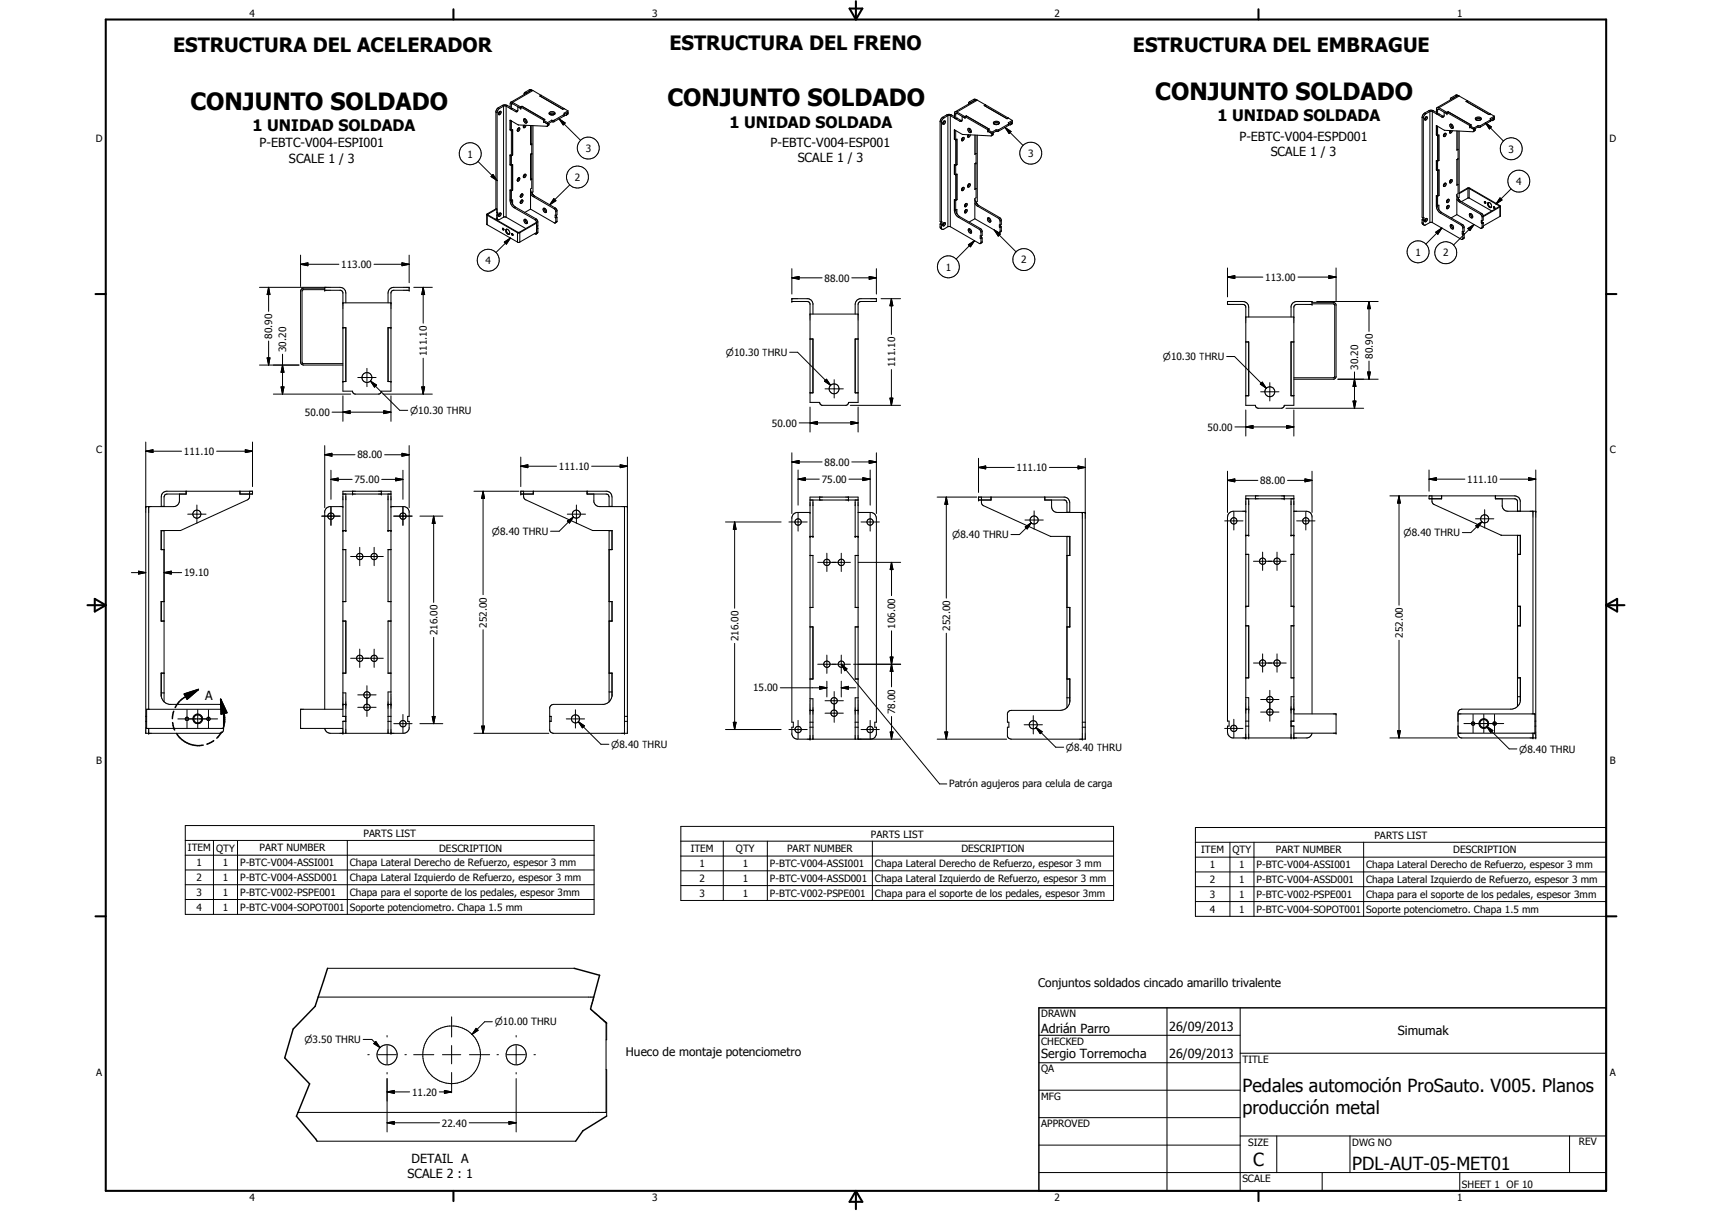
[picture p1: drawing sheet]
<svg xmlns="http://www.w3.org/2000/svg" width="594mm" height="420mm" viewBox="0 0 594 420" stroke-linecap="round" stroke-linejoin="round" font-family="sans-serif">
<defs><g id="words">
<g font-size="8.2">
<text x="400.9" y="34.7">CONJUNTO SOLDADO</text>
<text x="66.1" y="38.1">CONJUNTO SOLDADO</text>
<text x="231.6" y="36.9">CONJUNTO SOLDADO</text>
</g>
<g font-size="6.9">
<text x="232.3" y="17.5">ESTRUCTURA DEL FRENO</text>
<text x="393.1" y="18">ESTRUCTURA DEL EMBRAGUE</text>
<text x="60.1" y="18.1">ESTRUCTURA DEL ACELERADOR</text>
</g>
<g font-size="6.3">
<text x="431.1" y="379">Pedales automoción ProSauto. V005. Planos</text>
<text x="431.1" y="386.5">producción metal</text>
<text x="434.8" y="404.7">C</text>
<text x="469.2" y="406">PDL-AUT-05-MET01</text>
</g>
<g font-size="5.5">
<text x="87.7" y="45.5">1 UNIDAD SOLDADA</text>
<text x="253.2" y="44.2">1 UNIDAD SOLDADA</text>
<text x="422.5" y="42.1">1 UNIDAD SOLDADA</text>
</g>
<g font-size="4.4">
<text x="90.1" y="51.1">P-EBTC-V004-ESPI001</text>
<text x="267.4" y="51">P-EBTC-V004-ESP001</text>
<text x="430.1" y="48.8">P-EBTC-V004-ESPD001</text>
<text x="100.3" y="56.4">SCALE 1 / 3</text>
<text x="276.8" y="56.2">SCALE 1 / 3</text>
<text x="440.9" y="54">SCALE 1 / 3</text>
<text x="71.2" y="242.9">A</text>
<text x="361.3" y="358.4">Adrián Parro</text>
<text x="405.7" y="357.7">26/09/2013</text>
<text x="485" y="359.2">Simumak</text>
<text x="361.3" y="367.1">Sergio Torremocha</text>
<text x="405.7" y="367.2">26/09/2013</text>
<text x="142.8" y="403.6">DETAIL A</text>
<text x="141.4" y="408.9">SCALE 2 : 1</text>
</g>
<g font-size="4.1">
<text x="360.2" y="342.4">Conjuntos soldados cincado amarillo trivalente</text>
<text x="217.2" y="366.4">Hueco de montaje potenciometro</text>
</g>
<g font-size="3.5">
<text x="86.6" y="5.8">4</text>
<text x="226.3" y="5.8">3</text>
<text x="365.9" y="5.8">2</text>
<text x="505.6" y="5.8">1</text>
<text x="33.3" y="49.4">D</text>
<text x="203.2" y="52.7">3</text>
<text x="523.5" y="52.9">3</text>
<text x="558.5" y="49.4">D</text>
<text x="162.3" y="54.7">1</text>
<text x="356.7" y="54.5">3</text>
<text x="199.5" y="62.8">2</text>
<text x="526.1" y="64.1">4</text>
<text x="491.1" y="88.7">1</text>
<text x="500.8" y="89">2</text>
<text x="118.4" y="93">113.00</text>
<text x="168.5" y="91.6">4</text>
<text x="328.2" y="93.9">1</text>
<text x="354.3" y="91.4">2</text>
<text x="286.1" y="97.7">88.00</text>
<text x="439" y="97.5">113.00</text>
<text x="94.5" y="117.6" transform="rotate(-90 94.5 117.6)">80.90</text>
<text x="99.3" y="122.1" transform="rotate(-90 99.3 122.1)">30.20</text>
<text x="148.2" y="123.5" transform="rotate(-90 148.2 123.5)">111.10</text>
<text x="476.3" y="124.5" transform="rotate(-90 476.3 124.5)">80.90</text>
<text x="310.6" y="127.5" transform="rotate(-90 310.6 127.5)">111.10</text>
<text x="471.3" y="128.3" transform="rotate(-90 471.3 128.3)">30.20</text>
<text x="105.8" y="144.3">50.00</text>
<text x="267.9" y="148">50.00</text>
<text x="419.1" y="149.4">50.00</text>
<text x="33.4" y="157.3">C</text>
<text x="63.8" y="157.8">111.10</text>
<text x="124" y="159">88.00</text>
<text x="286.1" y="161.6">88.00</text>
<text x="558.6" y="157.3">C</text>
<text x="123" y="167.6">75.00</text>
<text x="194" y="163">111.10</text>
<text x="285.2" y="167.6">75.00</text>
<text x="352.8" y="163.5">111.10</text>
<text x="437.3" y="168">88.00</text>
<text x="509.1" y="167.5">111.10</text>
<text x="63.9" y="200">19.10</text>
<text x="151.8" y="220.4" transform="rotate(-90 151.8 220.4)">216.00</text>
<text x="168.9" y="217.7" transform="rotate(-90 168.9 217.7)">252.00</text>
<text x="310.6" y="218.1" transform="rotate(-90 310.6 218.1)">106.00</text>
<text x="329.7" y="218.9" transform="rotate(-90 329.7 218.9)">252.00</text>
<text x="486.7" y="221.3" transform="rotate(-90 486.7 221.3)">252.00</text>
<text x="256.2" y="222.4" transform="rotate(-90 256.2 222.4)">216.00</text>
<text x="261.3" y="239.9">15.00</text>
<text x="310.6" y="247.8" transform="rotate(-90 310.6 247.8)">78.00</text>
<text x="33.4" y="265.2">B</text>
<text x="558.6" y="265.2">B</text>
<text x="329.3" y="273">Patrón agujeros para celula de carga</text>
<text x="126.1" y="290.3">PARTS LIST</text>
<text x="302.2" y="290.6">PARTS LIST</text>
<text x="477" y="291">PARTS LIST</text>
<text x="65.2" y="295.4">ITEM</text>
<text x="75" y="295.4">QTY</text>
<text x="90.1" y="295.4">PART NUMBER</text>
<text x="152.4" y="295.4">DESCRIPTION</text>
<text x="239.7" y="295.7">ITEM</text>
<text x="255.3" y="295.7">QTY</text>
<text x="273.1" y="295.7">PART NUMBER</text>
<text x="333.6" y="295.7">DESCRIPTION</text>
<text x="416.8" y="296.1">ITEM</text>
<text x="427.7" y="296.1">QTY</text>
<text x="442.8" y="296.1">PART NUMBER</text>
<text x="504.3" y="296.1">DESCRIPTION</text>
<text x="68.2" y="300.5">1</text>
<text x="68.2" y="305.7">2</text>
<text x="77.3" y="300.5">1</text>
<text x="77.3" y="305.7">1</text>
<text x="83.3" y="300.6">P-BTC-V004-ASSI001</text>
<text x="83.3" y="305.7">P-BTC-V004-ASSD001</text>
<text x="121.4" y="300.6">Chapa Lateral Derecho de Refuerzo, espesor 3 mm</text>
<text x="121.4" y="305.7">Chapa Lateral Izquierdo de Refuerzo, espesor 3 mm</text>
<text x="242.7" y="300.8">1</text>
<text x="242.7" y="306">2</text>
<text x="257.7" y="300.8">1</text>
<text x="257.7" y="306">1</text>
<text x="267.2" y="300.9">P-BTC-V004-ASSI001</text>
<text x="267.2" y="306">P-BTC-V004-ASSD001</text>
<text x="303.6" y="300.9">Chapa Lateral Derecho de Refuerzo, espesor 3 mm</text>
<text x="419.9" y="301.2">1</text>
<text x="430" y="301.2">1</text>
<text x="436" y="301.2">P-BTC-V004-ASSI001</text>
<text x="474.1" y="301.3">Chapa Lateral Derecho de Refuerzo, espesor 3 mm</text>
<text x="68.2" y="310.8">3</text>
<text x="77.3" y="310.8">1</text>
<text x="83.3" y="310.8">P-BTC-V002-PSPE001</text>
<text x="121.4" y="310.9">Chapa para el soporte de los pedales, espesor 3mm</text>
<text x="242.7" y="311.1">3</text>
<text x="257.7" y="311.1">1</text>
<text x="267.2" y="311.1">P-BTC-V002-PSPE001</text>
<text x="303.6" y="306">Chapa Lateral Izquierdo de Refuerzo, espesor 3 mm</text>
<text x="303.6" y="311.1">Chapa para el soporte de los pedales, espesor 3mm</text>
<text x="419.9" y="306.4">2</text>
<text x="419.9" y="311.5">3</text>
<text x="430" y="306.4">1</text>
<text x="430" y="311.5">1</text>
<text x="436" y="306.4">P-BTC-V004-ASSD001</text>
<text x="436" y="311.5">P-BTC-V002-PSPE001</text>
<text x="474.1" y="306.4">Chapa Lateral Izquierdo de Refuerzo, espesor 3 mm</text>
<text x="474.1" y="311.6">Chapa para el soporte de los pedales, espesor 3mm</text>
<text x="68.2" y="315.9">4</text>
<text x="77.3" y="315.9">1</text>
<text x="83.3" y="316">P-BTC-V004-SOPOT001</text>
<text x="121.4" y="316">Soporte potenciometro. Chapa 1.5 mm</text>
<text x="419.9" y="316.6">4</text>
<text x="430" y="316.7">1</text>
<text x="436" y="316.7">P-BTC-V004-SOPOT001</text>
<text x="474.1" y="316.7">Soporte potenciometro. Chapa 1.5 mm</text>
<text x="361.3" y="353">DRAWN</text>
<text x="361.3" y="362.5">CHECKED</text>
<text x="431.1" y="368.7">TITLE</text>
<text x="33.4" y="373.2">A</text>
<text x="361.3" y="372.1">QA</text>
<text x="558.6" y="373.2">A</text>
<text x="143" y="380.2">11.20</text>
<text x="361.3" y="381.6">MFG</text>
<text x="153.3" y="390.9">22.40</text>
<text x="361.3" y="391.1">APPROVED</text>
<text x="433.1" y="397.5">SIZE</text>
<text x="469.2" y="397.5">DWG NO</text>
<text x="547.9" y="397.4">REV</text>
<text x="431.1" y="410.2">SCALE</text>
<text x="507.3" y="412.3">SHEET 1 OF 10</text>
<text x="86.6" y="416.7">4</text>
<text x="226.3" y="416.7">3</text>
<text x="365.9" y="416.7">2</text>
<text x="505.6" y="416.7">1</text>
</g>
<g font-size="3.3">
<text x="251.9" y="123.5">n10.30 THRU</text>
<text x="403.5" y="125">n10.30 THRU</text>
<text x="142.3" y="143.7">n10.30 THRU</text>
<text x="170.7" y="185.6">n8.40 THRU</text>
<text x="330.4" y="186.8">n8.40 THRU</text>
<text x="487.1" y="186.1">n8.40 THRU</text>
<text x="212.1" y="259.5">n8.40 THRU</text>
<text x="369.9" y="260.5">n8.40 THRU</text>
<text x="527.2" y="261.1">n8.40 THRU</text>
<text x="171.7" y="355.8">n10.00 THRU</text>
<text x="105.7" y="361.9">n3.50 THRU</text>
</g>
</g></defs>
<g fill="none" stroke="#000" stroke-width=".35">
<path d="M172.1 38.9l.4 .2M172.9 37.4l-.8 1.2v33.9M172.9 37.4l.4 .2M173.1 38.9l.6-.3a.63 .63 0 0 1 .1 .8 .63 .63 0 0 1-.8 .2zM173.3 37.6l-.8 1.3v34.9M173.5 38.7l-.5 .8M174.3 36.6l-1.4 .8M174.3 36.6l.4 .2M174.3 36.6l.7-.2 1 .2M174.7 36.8l-1.4 .8M174.7 36.8v38.6M174.7 36.8h.9"/>
<path d="M175.6 36.8v38.6M175.6 36.8l3.3 1.9M176 36.6l-.4 .2M176 36.6l1 .5M177.5 37.8l.4-.2 1.4 .8M177.9 35.5h-.7l-.2 .5v1.6l.5 .2M177.9 36l-.4 .1v1.7M177.9 36l2.8 1.6M177.9 35.5l2.8 1.6M177.9 36l-.4 .2M179.3 38.4l.3 .2M179.3 38.4l-.4 .3"/>
<path d="M179.6 38.6l-.7 .1M180.7 37.1v.5M180.7 37.6l-1-.5-.1 1.5M180.7 37.1l7.9 4.6M181.1 36.9l7.9 4.5M181.1 36.9l-.4 .2M181.1 36.9l8 4.6M181.1 36.9h.1M181.9 32.6l.1 .2M182.2 32l-.3 .3v.5M182.2 32l.5 .3M182.7 32.3h.1"/>
<path d="M182.7 32.3l-.2 .1M183.7 31.2l-1.5 .8M183.7 31.2l.9 .1M183.7 31.2l.4 .2M184.1 31.4l-1.4 .9M184.6 31.3l-.5 .1M184.7 31.3l.2 .1M184.7 31.3l-7.4 4.2M184.9 31.4l2.8 1.7-.3 .2M184.9 31.4l-7 4.1M187.4 33.3l7.8 4.6 .5-.3M187.4 33.3l.4-.2 7.9 4.5"/>
<path d="M187.4 33.3l7.9 4.6 .4-.3M190.6 39.6a1.45 1.45 0 0 1 1.9 0M190.7 39a1.14 1.14 0 0 1 1.9 .5 1.19 1.19 0 0 1-2.1-.3zM190.8 39.7l1.4 .1M195.7 37.6l1.4 .9M195.7 39.8l-3.4 1.9M195.7 39.8v.5M195.9 40h.6M195.9 39.6l-.2 .2M196.7 39.6v-.4l.4-.3-1.2 .8M196.7 39.6l-.2 .4M197.1 38.5v1l-.6 .5"/>
<path d="M197.1 39.4l-.4 .2M197.1 38.5l-1.4 .8v1M328.5 39.9l-1.4 .8M328.5 39.9l.4 .2M328.5 39.9l.7-.2 1 .2M330.2 39.9l-.4 .2M330.2 39.9l1 .6M331.5 38.7l-.3 .6v1.6l.4 .3M331.5 38.7l.6 .2M332.1 39.3l-.5 .1v1.8M332.1 39.3l2.7 1.6M332.1 38.9l2.7 1.6"/>
<path d="M332.1 39.3l-.5 .3M336.1 35.9l.1 .2M336.4 35.3l-.3 .8M336.4 35.3l.4 .3M336.8 35.6v.1M336.8 35.6l-.1 .2M337.9 34.5l-1.5 .8M337.9 34.5l.8 .1-.4 .2M337.9 34.5l.4 .3M338.3 34.8l-1.5 .8M339.1 34.8l-.6-.1-7 4.1M339.1 34.8l2.8 1.6"/>
<path d="M339.1 34.8l-7 4.1M341.5 36.6l8 4.6 .3-.3M341.5 36.6l.5-.2 7.8 4.5M341.9 36.4h.1M341.9 36.4l-.4 .2M494.3 39.2l-.7 .8-.1 .7M494.3 39.2l.4 .3M494.7 39.5l-.5 .5-.3 1M495.8 38.4l-1.5 .8M495.8 38.4l.4 .3M495.8 38.4l.6-.2 1.1 .2M496.2 38.7h.8"/>
<path d="M496.2 38.7l-1.5 .8M496.2 38.7v38.5M497 38.7v38.5M497 38.7l3.2 1.9M497.5 38.4l-.5 .3M497.5 38.4l1 .6M498.8 38.1v1.6M499.3 39.5l1.4 .8M499.3 37.4l-.5-.1-.3 .4v1.8l.3 .2M499.3 37.9l-.5 .2M499.3 37.9l2.8 1.6M499.3 37.4l2.8 1.6"/>
<path d="M499.3 39.5l-.5 .2M502.1 39.5l-1-.6-.1 1.5-.4 .3-.4-.1M502.1 39v.5M502.5 38.8l7.9 4.5M502.5 38.8l-.4 .2 7.9 4.6M502.5 38.8l-.4 .2M503.3 34.3l.1 .3M503.3 34.3v.4M503.7 33.9l-.4 .4M503.7 33.9l.4 .2M504.1 34.1v.1M504.1 34.1l-.2 .2"/>
<path d="M505.1 33.1l-1.4 .8M505.1 33.1l.4-.2 .5 .3M505.1 33.1l.4 .2M505.5 33.3l-1.4 .8M505.9 33.2l-7.2 4.1M506 33.2l-.5 .1M506 33.2l.3 .1M506.3 33.3l2.9 1.6-.4 .3M506.3 33.3l-7 4.1M508.8 35.2l7.9 4.6 .4-.3M508.8 35.2l.4-.3 7.9 4.6M517.1 39.5l1.4 .8"/>
<path d="M165.9 56l6.6 6.7M177 41.7v3.3l.5 .2 .4-.2v8.8M177 41.7l2.8 1.6M177.1 41.7l.4 .3M177.5 42v27.6M177.5 42h.1M177.8 57.1l-.3 .3M177.8 53.8h.1M177.9 57.1v8.9M177.9 53.8l-.4 .2-.5-.2v3.3l.5 .3M177.9 57.1l-.4 .2M179.7 44.5l.3-.1a.58 .58 0 0 1 .2 .7 .58 .58 0 0 1-.7 .3z"/>
<path d="M179.8 43.3h.1M179.9 43.3l10 .5M180 44.4l-.5 .9M181.8 43.4l-.2 .7M181.9 43.4v.3M182 43.4l-.4 .6M182.1 41.2l.2 .8 .6 .5M182.1 41.2a.57 .57 0 0 0-.4 .4 .57 .57 0 0 0 .2 .6l.5 .5 .5-.2M182.1 41.2l.6 .5 .2 .8M182.5 43.5l-.4 .7-.4 .1-.1-.2M184.1 43.6v6.6l.4-.2-.4 .2M184.5 43.6v21.7l-.4 .3v7"/>
<path d="M184.5 53.3l-.4 .2v8.9l.4-.3M184.9 43.6v23l-.2 .1v.6M188.6 41.7v.5l1.4 .9M188.6 41.7l1.4 .8M189 41.4v.1M189 41.4l-.4 .3M190 43.1l.5-.3v.4M190 42.5l-.1 1.3M190.5 43.2l-.6 .6M190.5 43.2l-.5 .2M191.5 41.7l-1.5 .8M191.5 42.2l-1.5 .9"/>
<path d="M191.5 41.7v.5M191.5 41.7h.8M191.5 42.2h.8M192.3 41.7v.5M194 41.2l2.1 1.5-.7 .6zM194 41.2l7.5 7.5M195.7 40.3l-3.4 1.9M326.2 42.2v34.7l.5 .2M326.2 42.2l.5 .2M327.1 40.7l-.7 .7-.2 .8M327.1 40.7l.4 .2M327.5 40.9l-.5 .5-.3 .8v34.9"/>
<path d="M327.6 42a.48 .48 0 0 1 .6 .3 .48 .48 0 0 1-.4 .6l-.4 .2-.3-.2zM327.6 42l-.5 .8M328.9 40.1l-1.4 .8M328.9 40.1v38.6M328.9 40.1h.9M329.8 40.1v38.6M329.8 40.1l3.2 1.9M331.2 48.3l.4 .2M331.2 48.3h.1M331.2 45.1v3.2M331.2 57.1v3.3M331.2 57.1l.4 .3"/>
<path d="M331.2 45.1h.1M331.2 45.1l.4 .2M331.6 48.5l.5-.2-.1 8.8M331.6 57.3l-.4-.2v3.4M331.6 45.3v27.6M331.7 45.3h-.1M332 40.9l1.5 .9M332.1 57.1l-.5 .3M332.1 40.9l-.5 .3M333.5 41.8l.3 .1M333.5 41.8l-.5 .2M333.8 41.9l-.8 .1"/>
<path d="M333.9 47.9l.4-.2a.74 .74 0 0 1-.5 1.2l-.1-.5zM334.2 47.7l-.5 .9M334.8 40.5v.4M334.8 40.9h.1M334.9 40.9l-1-.5-.1 1.5M334.9 40.5l9.3 5.3M335.3 40.2l7.9 4.6M335.3 40.2l-.4 .3M335.3 40.2v.1M336 44.6a.95 .95 0 0 1 .9 1.4 1 1 0 0 1-.9-1.4zM336 46.8l-.3 .5 .2 .3 .5-.1 .3-.7M336.1 46.8v.3"/>
<path d="M336.1 47.1l-.4 .3M336.2 46.8l-.1 .3M336.3 44.5l.2 .8 .5 .5M338.3 46.9v6.6l.4-.2M338.7 46.9v21.7l-.4 .3v7M338.7 56.6l-.4 .2v8.9l.4-.3M338.7 53.3h.1M339.1 46.9v23l-.2 .2v.5M343.2 44.8h.1M343.2 44.8l-.4 .2v.5l1.4 .9M344.1 47.1l-10.1-.4-2.8-1.7v3.3M344.2 46.4l.4-.3v.7l-.5 .3"/>
<path d="M344.2 45.8l-.1 1.3M344.6 46.5l-.4 .2M344.8 42.9l.1-.1a1.36 1.36 0 0 1 1.8 .1M345 43.1h1.4M345.6 45h.9M345.6 45l-1.4 .8M345.6 45.5l-1.4 .9M345.6 45v.5M345.6 45.5h.9M346.5 45v.5M346.7 42.9v-.1a1.04 1.04 0 0 0-1-.7 1.04 1.04 0 0 0-.9 .7l.6 .4 1-.1M346.7 42.9l-.3 .2"/>
<path d="M348.8 44.2l2.1 1.4-.7 .8zM348.8 44.2l6.2 6.3M349.8 40.9v.1M349.9 43.1v.5M349.9 40.9l1.4 .9M349.9 43.1l-3.4 1.9M349.9 43.6l-3.4 1.9M350 43.3h.6M350 43l1.3-.7-.4 .2-.1 .7M350 42.9l-.1 .2M350.7 43.2l-.1 .1M351.3 41.8v1l-.6 .5"/>
<path d="M351.3 42.7l-.4 .2M351.3 41.8l-1.4 .8v1M493.5 40.7v34.7l.4 .2M493.5 40.7l.4 .3M493.9 41v34.6M494.7 40.6l.3-.1a.55 .55 0 0 1 .1 .8 .55 .55 0 0 1-.7 .1zM494.9 40.5l-.5 .9M498.4 46.8h.1M498.4 46.8l.4 .3M498.4 59h.1M498.4 59l.4 .2 .5-.2M498.5 46.8l.3 .3"/>
<path d="M498.5 59l.3 .2 .5-.2M498.8 43.9v27.6M498.8 47.1l.5-.3v8.9M498.8 43.9l-.3-.3v3.2M498.8 43.9h.1M499.3 46.8v8.9M499.3 55.7l-.5 .2-.4-.2v3.3M499.3 59h.1M499.3 55.7h.1M499.3 59v8.8M499.3 55.7l-.5 .2-.3-.2v3.3M500.7 40.3l.3 .1"/>
<path d="M500.7 40.3l-.5 .3M501.2 45.2l-2.8-1.6v3.2M501.2 45.2h.1M501.3 46.3a.41 .41 0 0 1 .5 .1 .41 .41 0 0 1-.1 .6l-.5 .4-.3-.2zM501.4 46.3l-.5 .8M503.2 45.3l-.2 .7 .3 .2 .5-.4 .1-.5M503.2 43.2a.91 .91 0 0 1 .9 .3 .91 .91 0 0 1 0 1.1 1.04 1.04 0 0 1-.9-1.4zM503.3 45.3v.3M503.5 45.3l-.5 .6M503.5 43.1l.2 .7 .6 .5M505.5 45.4v6.7l.4-.3M505.5 55.4v8.9l.5-.3-.5 .2"/>
<path d="M505.9 45.5l.1 21.7-.5 .2v7.1M505.9 55.2l-.4 .2M505.9 51.8h.1M506 55.1l-.5 .3M506.3 45.5v23l-.2 .6M510 43.6v.5l1.5 .8M510.4 43.3l-.4 .3M510.5 43.3l-.5 .3 1.5 .8M511.5 44.9l.4-.2v.5l-.8 .5-9.8-.5M511.5 44.4v.9M511.5 45.3l-.2 .3M511.9 45l-.4 .3"/>
<path d="M512.1 41.4a1.4 1.4 0 0 1 1.8 0M512.2 41.6l1.5 .1M512.9 43.6l-1.4 .8M512.9 44.1l-1.4 .8M512.9 43.6v.5M512.9 43.6h.8M512.9 44.1h.8M513.7 43.6v.5M513.9 41.4l.1-.1a1.04 1.04 0 0 0-1-.7 1.04 1.04 0 0 0-1 .8l.7 .4 .9-.1M513.9 41.4l-.3 .3M515.4 42.6l2.1 1.4-.7 .7zM515.4 42.6l6.3 6.3"/>
<path d="M517.1 41.7l-3.4 1.9M517.1 42.1l-3.4 2M517.1 41.7v.4M517.3 41.8h.6M517.3 41.5l1.2-.7-.4 .3-.2 .7M517.3 41.4l-.2 .3M518.5 40.3v.9M518.5 41.2l-.6 .6M518.5 41.2l-.4 .2M518.5 40.3l-1.4 .8v1M168.9 74.5l.2 .2M169.1 74.2v3.8"/>
<path d="M169.1 74.7v3.3M169.1 74.2l.2 .1M169.1 74.7l10.5 6M169.1 78l10.5 6M169.2 74.4l.1 .1M169.3 74.3l-.1 .1M169.3 74.5l-.2 .2M169.3 74.3v.2M169.3 74.5l10.4 6.1M171.1 60.5l1.4 2.2-2.1-1.4zM172.2 75.9l.6 .3M172.4 74.6h.1"/>
<path d="M172.4 72.5l.1 1.3M172.4 75.6l.1 .1M172.4 72.5l-.2-.1-3.1 1.8M172.4 72.5l-3.1 1.8M172.5 73.8l.2-.1v.8M172.5 74.6l.2 1.6h.6l1.4-.8M172.6 74.5h.1M172.6 73.7v.8M172.6 74.5h-.2v1.3l-.5 .3M172.7 74.5l-.2 .1M173.3 74l.4-.1a.61 .61 0 0 1 0 .8 .61 .61 0 0 1-.7 .2zM173.5 73.9l-.5 .9"/>
<path d="M174.4 79.2l.3 .1 .1 .5-.4-.2zM174.6 79.2l.3 .5M174.7 75.4h.9M175.6 75.4l6.8 3.9M175.8 79.5a1.28 1.28 0 0 0 1 1.7M175.8 79.5a1.01 1.01 0 0 0-.1 1.2 1.01 1.01 0 0 0 1.1 .5M175.8 79.5a1.28 1.28 0 0 1 1 1.7M177 65.9v4l.7 1.6 .7 .6M177 65.9l.5 .3 .4-.2M177 69.3l.5 .3M177 66h.1M177.3 69.5l-.3 .1"/>
<path d="M177.5 69.6l.4-.3v1.5M177.5 69.6l.3 1.1 1.1 1.1M177.8 66h.1M178.4 72.1l7.3 4.1M178.9 71.8l7.2 4.2M178.9 71.8l-.5 .3M179.7 61.8l.2-.1a.58 .58 0 0 1 .5 .7 .58 .58 0 0 1-.7 .5l-.2-.2zM180 61.7l-.5 .9M180.7 69.7l.4-.3a.58 .58 0 0 1 .2 .8 .58 .58 0 0 1-.8 .2zM180.8 67.4l.3-.1a.61 .61 0 0 1 .2 .7 .61 .61 0 0 1-.7 .4zM181 67.3l-.5 .9M181 69.4l-.5 .9"/>
<path d="M181.9 60.6v.5M182 60.5h.2a.58 .58 0 0 1 .2 .7 .58 .58 0 0 1-.8 .3zM182.1 60.5l-.5 .8M182.2 76.1l.6 .5 .2 .7M182.2 76.1l.2 .7 .6 .5M182.2 76.1a.74 .74 0 0 0-.2 1 .74 .74 0 0 0 1 .2M184.1 72.6l8.6 4.7M184.1 67.2l1 1M184.1 65.8l.6 1.4 .8 .8M184.1 72.6l-2 1.1M184.5 62.1h.1M184.8 67.4h.1"/>
<path d="M184.9 67.4v.1M184.9 67.4v.2M185.1 68.2l7.2 4.2M185.5 68l7.2 4.2M185.5 68l-.4 .2M185.7 76.2l.5 1M186.1 76l.5 1M186.1 76l-.4 .2M186.2 77.2v1.4l.4-.2M186.6 79.2h.1M186.6 79.2l-.4 .2v1.4M186.6 79.2l-.4 .3"/>
<path d="M186.6 77v3.6M186.6 77l-.4 .2M188.9 72.3l-.1-.1a.86 .86 0 0 0-.2 1 .86 .86 0 0 0 1 .5v-.2M188.9 72.3l.5 .3 .2 .9M188.9 72.3l.2 .7 .5 .5M192.2 68.9l.7 .7-2.1 1.4zM192.3 72.4l.6 1M192.7 75.5l.2 .1M192.7 72.2l.6 .7v1.6l-.4 .3M192.7 72.2l-.4 .2M192.9 74.8l-.2-.2v.9M192.9 73.4v1.4"/>
<path d="M192.9 75.6v1.4M192.9 77l-.2 .3M193.1 75.2l.2 .2M193.1 75.2l-.4 .3M193.1 74.7v.5M193.3 75.4l-.4 .2M193.3 75.4v1.5l-.6 .4M193.3 73.2l-.4 .2M193.3 76.8l-.4 .2M197.7 64.1l-6.9 6.9M326.2 77.7l.5 .3M326.2 77.7v1"/>
<path d="M326.2 78.7l.5 .3M326.2 78.7l.1 .4 .6 .4M326.5 77v.6M326.5 77.6l.4 .3M326.5 77.6l-.3 .1M326.7 77.1l.2-.1v.9M326.7 78v1.2l.3 .4M326.9 77.9l-.2 .1M327.6 77.3l-.5 .9M327.6 77.3l.3-.1a.63 .63 0 0 1 0 .8 .63 .63 0 0 1-.8 .2M327.6 77.3l-.5 .8M328.9 78.7l-1.9 .9"/>
<path d="M328.9 78.7h.9M329.8 78.7l10.4 5.8M331.2 60.5l.4 .2 .5-.3v8.9M331.2 72.9a3 3 0 0 0 1.4 2.5M331.2 60.4v.1M331.2 69.3v3.3l.4 .3M331.2 60.4l.4 .3M331.2 69.3l.4 .2M331.3 69.3h-.1M331.5 72.8l-.3 .1M331.6 72.9l.5-.3v1.6M331.6 69.5l-.4-.2v3.6"/>
<path d="M331.6 72.9l.2 .9 1.2 1.4M332 60.5h.1M332 69.3h.1M332.1 69.3l-.5 .2M332.6 75.4l7.2 4.1M333 75.2l7.3 4.1M333 75.2l-.4 .2M333.9 65.2l.4-.2a.74 .74 0 0 1-.5 1.2l-.1-.5zM334.2 65l-.5 .9M334.8 73l.7-.3a.71 .71 0 0 1 0 .8 .71 .71 0 0 1-.7 .3zM334.8 70.9l.6-.3a.66 .66 0 0 1 .1 .7 .66 .66 0 0 1-.7 .4zM335.2 70.6l-.5 .9"/>
<path d="M335.2 72.7l-.5 .9M336.1 79.5a.78 .78 0 0 1 .9 .4 .78 .78 0 0 1-.2 1l-.6-.5zM336.1 63.9v.5M336.1 63.9l.2-.1a.54 .54 0 0 1 .3 .8 .54 .54 0 0 1-.9 0zM336.2 63.8l-.5 .9M336.5 79.4l.1 .7 .5 .5M338.3 75.9l8.6 4.8M338.3 70.5l1 1M338.3 69.1l.7 1.7M338.3 75.9l-2 1.1M338.7 65.4h.1M339 70.7l.1 .1"/>
<path d="M339 70.8h.1M339 70.8l.7 .5M339.1 70.8v.1M339.3 71.5l7.2 4.2M339.7 71.3l7.2 4.2M339.7 71.3l-.4 .2M339.8 79.5l.6 1.1M340.3 79.3l.5 1M340.3 79.3l-.5 .2M343.1 75.6a.74 .74 0 0 0-.3 1 .74 .74 0 0 0 1 .2M343.1 75.6l.6 .5 .1 .7M343.1 75.6l.1 .7 .6 .5"/>
<path d="M345 79.8l2.1 1.4-.7 .7zM345 79.8l7.6 7.6M346.5 75.7l.5 1M346.8 78.8l.2 .1M346.9 75.5l.6 1M346.9 75.5l-.4 .2M347 78.1l-.2-.1v.8M347 76.7v1.4M347 78.9v1.4M347.3 78.6l.2 .1M347.3 78.6l-.5 .2M347.3 78v.6"/>
<path d="M347.5 78.7l-.5 .2M347.5 76.5v1.4l-.5 .2M347.5 78.7v1.4M347.5 76.5l-.5 .2M493.5 76.2l.4 .3M493.5 76.2v1.1M493.5 77.3l.4 .3M493.5 77.3l.6 .8M493.7 75.6v.5M493.7 76.1l.4 .3M493.7 76.1l-.2 .1M493.9 75.6l.2-.1v.9"/>
<path d="M493.9 76.5v1.1M494.1 76.4l-.2 .1M494.8 75.8h.2a.57 .57 0 0 1 .2 .8 .57 .57 0 0 1-.8 .2zM494.9 75.8l-.5 .9M496.2 77.2h.8M496.2 77.2l-1.8 .9-.5-.5M497 77.2l10.4 5.9M498.4 71.5a3 3 0 0 0 1.5 2.5M498.7 71.3l-.3 .2M498.8 68.1l-.4-.3v3.7M498.8 71.4l.5-.2v1.5M498.8 71.4l.6 1.5 .8 .8"/>
<path d="M498.8 68.1l-.3-.3v3.4l.3 .2M499.3 67.8h.1M499.3 67.8l-.5 .3M499.9 74l7.2 4.1M500.2 73.7l7.3 4.2M500.2 73.7l-.3 .3M500.3 79.1l-5.5 5.6M501.2 63.7l.3-.2a.59 .59 0 0 1 .2 .8 .59 .59 0 0 1-.8 .3zM501.4 63.5l-.5 .9M502.1 69.5l.4-.4a.58 .58 0 0 1 .2 .8 .58 .58 0 0 1-.7 .2zM502.2 71.4a.37 .37 0 0 1 .6-.1 .37 .37 0 0 1 0 .5l-.4 .6a.5 .5 0 0 1-.5-.4 .5 .5 0 0 1 .3-.6zM502.4 71.3l-.5 .8"/>
<path d="M502.4 69.1l-.5 .9M503.3 62.5l.2-.2a.6 .6 0 0 1 .3 .8 .6 .6 0 0 1-.7 .3zM503.3 62.5v.4M503.4 62.9l-.4 .3M503.5 62.4l-.1 .5M503.7 77.9a1.14 1.14 0 0 0 .7 1.3M503.7 77.9a.81 .81 0 0 0-.4 1 .81 .81 0 0 0 1 .5l.1-.2M503.7 77.9l.6 .5 .1 .8M505.5 74.5l8.6 4.7M505.5 69.1l1 1M505.5 67.6l.8 1.7M505.5 74.5l-2 1.1"/>
<path d="M506.2 69.3h.1M506.3 69.3l.6 .5M506.3 69.3h.1M506.3 69.3v.1M506.5 70.1l7.2 4.2M506.9 69.8l7.2 4.2M506.9 69.8l-.4 .3M507.1 78.1l.5 .8v1.6M507.5 77.9l.6 1M507.5 77.9l-.4 .2M508.1 78.9v1.3l-.5 .3M508.1 78.9l-.5 .2"/>
<path d="M509.2 65.3l-2.9 1.6M509.2 65.3h.8M509.2 65.3l.2 .1M509.3 79.3l2.2-1.4-1.4 2.1zM509.4 65.4h.4M509.4 68.7l-2.3 1.3M509.4 65.4l-3.1 1.8M509.4 65.4v3.3M509.4 68.7h.4M509.8 65.4v3.3M509.8 68.7l7.8 4.5M509.8 65.4l10.5 6.1"/>
<path d="M510 65.3l-.2 .1M510 65.3l10.5 6M510.3 74.1a.65 .65 0 0 0-.5 .5 .65 .65 0 0 0 .4 .7l.4 .3 .4-.2M510.3 74.1l.7 .7v.6M510.3 74.1l.1 .6 .6 .7M511.5 77.9l-7.1 7.1M513.7 74.3l.6 1M514 77.3h.1M514 77.3l.3 .2 .4-.3v1.6l-.6 .4M514.1 74l.6 .8v1.6l-.4 .2-.3-.1v.8M514.1 74l-.4 .3M514.3 75.3v3.6"/>
<path d="M514.3 78.9l-.2 .3M514.7 75l-.4 .3M514.7 78.6l-.4 .3M515.3 69.9l.3 .5M515.3 69.9l-.2 .1v.4l.5 .1M515.3 69.9l.3 .6M516.3 70.4a.99 .99 0 0 1 1.1 .5 .99 .99 0 0 1-.2 1.2 1.26 1.26 0 0 1-.9-1.7zM516.5 70.2a1.27 1.27 0 0 0 1 1.7M518.2 71.8h.4l.1 .6zM518.4 71.8l.3 .5M520.3 71.7l-5.6 3.2M520.3 71.7l.2 .1"/>
<path d="M520.3 71.5v.2M520.5 71.8l-5.8 3.4M520.5 75.1l-5.8 3.3M520.5 71.8v3.3M520.5 71.3v3.8M520.5 71.3l-.2 .2M520.5 68.7l.7 .7-2.1 1.4zM520.6 71.6l-.1 .2M524.4 65.5l-5.3 5.3M90 99.7h28a2 2 0 0 1 2 2v3.4M93.2 99.7l.5 2.5h-1zM93.2 99.7v8.3"/>
<path d="M104.3 91.7l2.5-.5v1zM104.3 88.5v10.9M104.3 91.7h13.3M112.7 99.7v1h5.5l.8 .8v34.2h3.3l.2 .7 .8 .3h8l.6-.2 .4-.8h3.4v-34.2l.7-.8h5.6v-1h-5.4a2 2 0 0 0-1.9 2v3.4M112.7 100h-7.6l-.8 .8v25.1l.4 .5 .6 .3h13.7M129.8 91.7h12.2M139.5 91.2l2.5 .5-2.5 .5zM142 88.5v9.6M143.6 99.7h6.4M146.8 99.7l.6 2.5h-1.1zM146.8 99.7v12.4M175 84l2.1-1.4-1.4 2.1z"/>
<path d="M177.1 82.6l-5 5M177.5 81.1l.1 .3 .4 .2M177.6 81l-.1 .1M177.6 81h.1M177.7 81l.3 .6M177.7 81l.3 .5M179.6 80.7v3.3M179.6 80.7h.8M179.6 84h.8M179.7 80.6l-.1 .1M179.7 80.6h.5M180.2 80.6l.2 .1"/>
<path d="M180.2 80.6l5.8-3.3 .2 .1-5.8 3.3M180.4 80.7v3.3M185.5 81.1l.5 .1M186.2 80.8l-.2 .4M186.2 80.6l-5.8 3.4M186.6 80.6l-.4 .2M186.6 80.6l-.6 .6M274.8 96.4l2.5-.5v1zM274.8 93.2v8.8M274.8 96.4h10.5M295.6 96.4h8.5M301.6 95.9l2.5 .5-2.5 .5z"/>
<path d="M304.1 93.2v8.8M336 84.9l2.2-1.4-1.4 2.1zM338.2 83.5l-6.4 6.4M340.1 82.6l.3 .2M340.4 81.9l-.3-.1v.8M340.4 80.6v1.3M340.4 82.8v1.3M340.4 84.1l-.2 .4M340.6 82.4l-.5 .2M340.6 81.8v.6M340.6 82.4l.2 .1M340.8 82.5l-.4 .3"/>
<path d="M340.8 80.3v1.4l-.4 .2M340.8 82.5v1.4M340.8 83.9l-.4 .2M340.8 80.3l-.4 .3M340.8 83.9l-.6 .6M347 80.3l-.1 .4M347.5 80.1l-.5 .2M347.5 80.1l-.6 .6M425.9 96.1l2.6-.5v1zM425.9 93v10M425.9 96.1h12.3M450.4 96.1h13.2"/>
<path d="M461.1 95.6l2.5 .5-2.5 .5zM463.6 93v11.3M498.2 80.6l2.1-1.5-1.4 2.2zM507.4 81.2l.2 .1M507.6 80.5l-.2-.2v.9M507.6 81.3l-.2 1.8M507.8 80.9l.3 .2M507.8 80.9l-.4 .3M507.8 80.3v.6M508.1 81.1l-.5 .2M508.1 81.1v1.4M508.1 82.5l-.5 .2"/>
<path d="M508.1 82.5l-.7 .6M93.2 118.3v8.4M112.7 100.5h-7.5l-.3 .3-.1 24.8 .4 .6h13.8M119 113.7h1v18.7h-1M119 105.1h16.7M135.7 113.7h-1v18.7h1M281.1 117.6h1v18.7h-1M281.1 109h16.7M282.1 109v-3.7a2.05 2.05 0 0 0-1.6-1.7h-5.7v1h5.3l.6 .2 .4 .6v34.2h3.3l.2 .7 .6 .3h8.5l.4-.2 .3-.8h3.4v-34l.3-.8 .7-.2h5.3v-1h-5.7a2.09 2.09 0 0 0-1.7 2v3.4M297.8 117.6h-1.1v18.7h1.1M305.7 103.6h6.8M309.3 103.6l.5 2.5h-1z"/>
<path d="M309.3 103.6v12.4M432.3 118.6h1v18.7h-1M432.3 118.7h1M432.3 110h16.7M433.3 110v-3.4a2 2 0 0 0-2-2h-5.4v1h5.4l.6 .2 .4 .6v34.2h3.3l.3 .7 .7 .3h8l.7-.2 .3-.8h3.4v-34l.2-.6 .8-.4h5.3v-1h-5.6a1.93 1.93 0 0 0-1.7 1.7v3.7M448 118.7h1M449 118.6h-1v18.7h1M455.3 104.9h7.4l.7 .4 .2 .4v25.1l-.7 .8h-13.9M455.3 105.4h7.4l.4 .3 .1 24.9-.4 .5h-13.8M456.9 104.6h21.3M475.1 104.6l.4 2.5h-1zM475.1 104.6v10.4"/>
<path d="M90 126.7h13.8M92.7 124.2h1l-.5 2.5zM94.9 136.7h26.8M97.5 134.2h1l-.5 2.5zM98 126.7l.5 2.5h-1zM98 122.9v13.8M119 137.3v8.9M124.2 131h6.3M127.3 127.8v6.4M128.6 132.2l2.1 1.4-.7 .7zM128.6 132.2l10.1 10.2h2.8M132.9 136.7h17.1"/>
<path d="M135.7 137.3v8.9M146.3 134.2h1.1l-.6 2.5zM146.8 124.3v12.4M274 122.2h2.8l11.4 11.5M286.1 132.2l.7-.6 1.4 2.1zM286.3 134.9h6.3M289.5 131.7v6.4M308.8 138.1h1l-.5 2.5zM309.3 128.2v12.4M425.7 123.7h2.7l11 11M437.3 133.3l.7-.7 1.4 2.1zM437.5 135.9h6.3"/>
<path d="M438 132.6l1.4 2.1-2.1-1.4zM440.6 132.8v6.3M464.3 131.6h13.9M469.5 139.1h1l-.5 2.5zM470 131.6l.5 2.5h-1zM470 129v12.6M474.5 129.1h1l-.4 2.5zM475.1 125.3v6.3M50.6 156.5l2.5-.5v1zM50.6 153.4v101h25.6l1-.4 .3-.4 .1-7.9-.4-.9-.5-.3-17.9-.1-.9-.3a3.2 3.2 0 0 1-2-2.6l.1-8h.9M50.6 156.5h12.4M75.2 156.5h12.4"/>
<path d="M85.1 156l2.5 .5-2.5 .5zM87.6 153.4v15.4M112.7 157.8l2.5-.5v1zM112.7 154.6v21.5M112.7 157.8h10.5M115.2 143h20.5M119 143l2.5-.5v1zM133.2 142.5l2.5 .5-2.5 .5zM133.5 157.8h8.5M139.5 157.3l2.5 .5-2.5 .5zM142 154.6v21.5M180.7 158.6v10.2"/>
<path d="M217.7 158.6v95.8h-25.6l-.8-.2-.5-.6-.1-8.1 .9-1 17.9-.1a3.4 3.4 0 0 0 2.9-2.9v-8h-1M274.8 157.1v21.1M277.3 146.7h20.5M281.1 146.7l2.5-.5v1zM281.1 141.2v8.7M295.1 140.6h17.4M295.3 146.2l2.5 .5-2.5 .5zM297.8 141.2v8.7M301.6 159.8l2.5 .5-2.5 .5zM304.1 157.1v21.1M339.5 159v11.9M376.6 159v97.5h-25.7l-.9-.4-.3-.4-.1-3.4h.5v-1.7h-.5v-3.1l.8-1h17.5l1.3-.3 1.1-.7"/>
<path d="M428.5 148.1h20.5M432.3 148.1l2.5-.5v1zM432.3 142.2v9.1M446.2 141.6h27M446.5 147.6l2.5 .5-2.5 .5zM449 142.2v9.1M51.6 175.8v70.3M56 175.7h.9M62.3 171.4v2.3a2.09 2.09 0 0 1-2.1 2.1h-9.6M64.6 170.4v1M64.6 170.4v1h-6.7l-.6 .2-.4 .8v3.4M65.1 178.4h6.4"/>
<path d="M68.3 175.2v6.4M83.2 170.4v1h4.4v-1h-30l-.9 .5-.7 .8v4.1M83.3 170.4v1M86.6 170.4v2.1l-.8 .9-23.2 10.7h-6.6l-.1 6.6h1M111.7 179.1h6.3M114.8 166.3l2.5-.4v.9zM114.8 163.2v10M114.8 175.9v6.3M114.8 166.3h7.4M119 175.8h-4.7l-1.1 .6-.5 1v68.7M119 171.4h16.7M120 171.4v12.7h-1"/>
<path d="M122.3 170.4v1M132.3 170.4v1M132.5 166.3h7.3M134.7 171.4v12.7h1M135.7 175.8h4.6l1.2 .6 .5 1v71.1h-.5v1.8h.5v2.5a2.07 2.07 0 0 1-2 1.6h-25.3a2 2 0 0 1-2-1.7M136.6 179.1h6.4M137.3 165.9l2.5 .4-2.5 .5zM139.8 163.2v10M139.8 175.9v6.3M145.7 179.1h8M150.5 179.1l.5 2.5h-1zM150.5 179.1v29.9"/>
<path d="M164.5 170.4h15.6M167.6 170.4l.5 2.5h-1zM167.6 170.4v35.9M180.7 161.8l2.5-.6v1.1zM180.7 161.8h12.4M181.7 170.4l.1 2.3 .4 .6 23.4 10.8h6.8v6.6h-1M185 170.4l.1 1h-4.4v-1h30l.9 .5 .7 .8 .1 4.1M196.8 178.4h6.4M199 179.4l-5 4.9h-3M200 175.2v6.4M203.7 170.4v1h6.6l.7 .2 .4 .8v3.4M203.7 170.4v1"/>
<path d="M205.3 161.8h12.4M206.1 171.4v2.7a2.07 2.07 0 0 0 2 1.7h9.6M211.4 175.7h1M215.2 161.2l2.5 .6-2.5 .5zM216.7 175.8v78.6M274.8 160.3l2.5-.5v1zM274.8 160.3h10.5M276.9 166.2l2.5-.5v1.1zM276.9 163.1v12.2M276.9 177.9v6.4M276.9 166.2h7.4M281.1 177.8h-4.7a2.05 2.05 0 0 0-1.6 1.7v71.1h.5v1.7h-.5v2.5a2.07 2.07 0 0 0 2 1.7h35.7"/>
<path d="M281.1 173.5h16.7M282.1 173.5v12.7h-1M284.4 172.5v1M294.4 172.5v1M294.6 166.2h7.4M295.6 160.3h8.5M296.7 173.5v12.7h1.1M297.8 177.8h4.7a1.98 1.98 0 0 1 1.6 2v70.8h-.5v1.7h.5a4.3 4.3 0 0 1-.4 3.4l-.6 .5-1 .3M299.4 165.7l2.6 .5-2.6 .6zM302 163.1v12.2M302 177.9v6.4M325.2 172.5h13.8"/>
<path d="M328.4 172.5l.5 2.5h-1zM328.4 172.5v35M339.5 162.2l2.5-.5v1zM339.5 162.2h12.5M340.6 172.5v2l.7 1 23.2 10.6h6.8v6.6h-1.1M343.9 172.5v1h-4.4v-1h30.1a2.19 2.19 0 0 1 1.6 2v3.3M358.9 177.2v6.4M362.5 172.5v1l7.4 .2 .3 .8v3.3M364.1 162.2h12.5M364.9 173.5v2.3a2 2 0 0 0 2 2h9.7M370.2 177.7h1M374.1 161.7l2.5 .5-2.5 .5z"/>
<path d="M375.6 177.8v78.7M425.9 166.7l2.6-.5v1zM425.9 163.5v14.3M425.9 166.7h10.6M428.2 177.5v6.4M432.3 177.4h-4.3a2.07 2.07 0 0 0-2.1 2v70.8h.6v1.7h-.6v2.1a2.2 2.2 0 0 0 1.7 2h26l1.1-.5 .6-1.1M432.3 173.1h16.7M433.3 173.1v12.7h-1M435.6 172v1.1M445.6 172v1.1M446.8 166.7h8.5M448 173.1v12.7h1"/>
<path d="M449 177.4h4.3a1.98 1.98 0 0 1 2 1.6v68.7M452.8 166.2l2.5 .5-2.5 .5zM453.1 177.5v6.4M455.3 163.5v14.3M482.3 172h13M485.5 172l.4 2.5h-.9zM485.5 172v38M495.9 166.2l2.5-.5v1zM495.9 163.1v7.3M495.9 166.2h12.4M496.9 172l.1 2.4 .7 .6 23.2 10.7h6.7v6.7l-1-.1M500.2 172v1.1h-4.3v-1.1h29.7a1.98 1.98 0 0 1 1.9 1.7v3.7"/>
<path d="M515.2 176.8v6.4M518.9 172v1.1h6.7l.6 .2 .4 .7v3.4M520.5 166.2h12.4M521.3 173.1v2.6l.4 1 .9 .6 10.3 .1M526.6 177.3h.9M530.4 165.7l2.5 .5-2.5 .5zM532 177.4v70.3M532.9 163.1v92.9h-25.9l-.7-.3-.4-1v-7.3a1.37 1.37 0 0 1 1.4-1.4h17.4l1.2-.4 .7-.5M45.6 198.7h5M48.1 198.2l2.5 .5-2.5 .5zM56 184.1h.9M56.9 198.7l2.5-.5v1z"/>
<path d="M56.9 184.1v59.4M56.9 198.7h6.1M119 190.7h1v18h-1M119 184.1h1M121.7 193.1h11.3M124.8 189.9v6.4M129.8 189.9v6.4M134.7 184.1h1M135.7 190.7h-1v18h1M196.9 180.8l2.1-1.4-1.4 2.1zM211.4 184.1h1M211.4 184.1v59.4"/>
<path d="M251.7 181.1h19.4M254.9 181.1l.5 2.5h-.9zM254.9 181.1v29.9M273.8 181.1h6.3M281.1 192.7h1v18.1h-1M281.1 192.7h1M281.1 186.1h1M283.8 195.1h11.3M286.9 191.9v6.4M291.9 191.9v6.4M296.7 192.7h1.1M296.7 186.1h1.1"/>
<path d="M297.8 192.7h-1.1v18.1h1.1M297.8 195.1h14.7M298.8 181.1h6.3M309.4 195.1l.5 2.5h-1zM309.4 195.1v11.6M355.7 180.4h6.3M355.8 182.8l2-1.4-1.4 2.1zM357.8 181.4l-4 4.1h-3M370.2 192.7h1M370.2 186.2h1M370.2 186.1v59.4M371.2 186.1v6.6"/>
<path d="M425 180.7h6.3M432.3 192.3h1v18.1h-1M432.3 185.7h1M435 194.7h11.3M438.1 191.6v6.3M443.1 191.6v6.3M448 185.7h1M449 192.3h-1v18.1h1M450 180.7h6.3M512 180h6.4M512.1 182.4l2.1-1.4-1.4 2.1zM514.2 181l-3.8 3.8h-3"/>
<path d="M526.6 185.8h.9M526.6 185.7v59.4M527.5 185.7v6.7M56 215.4h.9M56.9 208.7h-1v6.8h1M119 215.4h1v18.2h-1M119 215.5h1M134.7 215.5h1M135.7 215.4h-1v18.2h1M167.6 218.5v35.9M211.4 208.7h1v6.8h-1M211.4 215.4h1"/>
<path d="M281.1 217.5h1v18.1h-1M281.1 210.7h1M281.1 217.6h1M296.7 210.7h1.1M296.7 217.6h1.1M297.8 217.5h-1.1v18.1h1.1M309.4 218.9v19.4M328.4 219.7v36.8M370.2 210.7h1.1v6.9h-1.1M370.2 210.8h1M370.2 217.5h1M371.2 210.7v6.9"/>
<path d="M432.3 217.1h1v18.1h-1M432.3 217.2h1M448 217.2h1M449 217.1h-1v18.1h1M526.6 210.4h1v6.8h-1M526.6 217.1h.9M527.5 210.4v6.8M56 233.6h.9M119 233.5h1M121.7 228.4h11.3M124.8 225.2v6.4M127.3 237.9v10.7"/>
<path d="M129.8 225.2v6.4M134.7 233.5h1M150.5 221.1v30M211.4 233.6h1M254.9 223.2v29.9M270.8 238.6h16.1M281.1 235.5h1M283.8 230.5h11.3M284.4 238.1l2.5 .5-2.5 .5zM286.9 227.3v6.3M286.9 236.3v5.5M289.5 239.9v10.7"/>
<path d="M291.9 238.6l2.5-.5v1zM291.9 230.5l2 1.6-.7 .6zM291.9 227.3v6.3M291.9 236.3v5.5M291.9 238.6h5.1M292.1 230.6l1.1 2.1 .7-.6-1.8-1.6 33.9 41.5h2.5M296.2 230.5h16.3M296.7 235.5h1.1M308.9 228h1l-.5 2.5zM309.4 230.5l.5 2.5h-1zM370.2 235.5h1.1v7.6l-.3 1.3-.7 1.1M370.2 235.6h1"/>
<path d="M371.2 235.5v8.1M435 230h11.3M438.1 226.9v6.3M440.6 239.5v10.7M443.1 226.9v6.3M485.5 222.1v33.9M526.6 235.2h1l-.1 8M527.5 235.2v8M50.6 248.5h.3M50.6 250.3h.3M51.6 252.7v1.7M56 240.4h.9"/>
<path d="M61.7 249.4h13.8M64.3 249.2l.8-.4 .3 .8-.7 .4zM64.9 246.3v6.3M68.6 246.3v6.3M72.3 246.3v6.3M77.5 248.5h.1M77.5 250.3h.1M77.5 246.1h-26.6v6.6h26.6M119 250.3h1M119 240.4h1v14M119 244.4h1M119 246.1h-14.7v6.6h14.7"/>
<path d="M120 250.2h-1v4.2M120 248.5l-1 .1v-78.2h16.7v84M124.2 245.4h6.3M124.2 241.1h6.3M134.7 248.5h1M134.7 250.3h1M134.7 244.4h1M135.7 240.1h-1v14.3M136.6 251.1h6.4M139.8 247.9v6.4M145.7 251.1h8M150 248.6h1l-.5 2.5z"/>
<path d="M164.5 254.4h26M167.1 251.9h1l-.5 2.5zM190.7 248.5h.6v1.8h-.6M190.7 250.2h.6M196.5 249.4h6.4M199.7 246.3v6.3M200.7 250.4l2.1 1.4-.7 .7zM200.7 250.4l7.8 7.8h2.8M211.4 240.1h1M216.7 248.5h1M216.7 250.3h1M251.7 253.1h19.4"/>
<path d="M254.5 250.6h.9l-.5 2.5zM273.8 253.1h6.3M276.9 249.9v6.4M281.1 252.3h1M281.1 250.6h1M281.1 242.4h1v14.1M281.1 256.5v-84h16.7v84M281.1 246.5h1M286.3 243.1h6.3M286.3 247.4h6.3M296.7 252.3h1.1M296.7 250.6h1.1"/>
<path d="M296.7 246.5h1.1M297.8 242.1h-1.1v14.4M298.8 253.1h6.3M302 249.9v6.4M308.9 254h1l-.5 2.5zM309.4 248.6v7.9M325.2 256.5h24.1M327.9 254h1l-.5 2.5zM355.4 251.5h6.3M358.6 248.3v6.3M359.5 252.4l2.1 1.5-.6 .7zM359.5 252.4l6.8 6.8h2.8"/>
<path d="M370.2 242.1h1M375.6 252.3h1M375.6 250.6h1M425 252.7h6.3M428.2 249.6v6.3M432.3 250.2h1M432.3 251.9h1M432.3 242.1h1v13.9M432.3 246h1M437.5 242.7h6.3M437.5 247.1h6.3M448 250.2h1v-78.2h-16.7v84"/>
<path d="M448 251.9h1M448 246h1M448 251.9h1v4.1M449 241.7h-1v14.3M449 247.7h14.6v6.7h-14.6M482.3 256h23.4M485 253.5h.9l-.4 2.5zM505.9 250.2h.1M505.9 251.9h.1M506 247.7h26.6v6.7h-26.6M508 251h13.8M511.2 247.9v6.3"/>
<path d="M514.9 247.9v6.3M515.9 252l2.1 1.4-.7 .8zM515.9 252l7.8 7.8h2.7M518.6 247.9v6.3M526.6 241.7h.9M527.5 243.2l-.3 1.2-.6 .7M532 254.4v1.6M532.6 250.2h.3M532.6 251.9h.3M64.3 286.4h141.9v30.8h-141.9zM64.3 291.6h141.9M64.3 296.7h141.9"/>
<path d="M74.1 291.6v25.6M82.4 291.6v25.6M120.5 291.6v25.6M236.3 286.7h150.1v25.7h-150.1zM236.3 291.8h150.1M236.3 297h150.1M251 291.8v20.6M266.3 291.8v20.6M302.7 291.8v20.6M414.8 287.1h142.6v30.8h-142.6zM414.8 292.2h142.6M414.8 297.4h142.6"/>
<path d="M426.8 292.2v25.7M435.1 292.2v25.7M473.2 292.2v25.7M64.3 301.8h141.9M64.3 307h141.9M64.3 312.1h141.9M236.3 302.1h150.1M236.3 307.3h150.1M414.8 302.5h142.6M414.8 307.6h142.6M414.8 312.8h142.6M113.7 336h85.6"/>
<path d="M110.4 345.9h95.6M134.3 359.3v.5M156.7 352.8v7M165.2 356.8l.7 .7-2.1 1.4zM170.9 354.5h-2.7l-4.4 4.4M179.1 359.3v.5M210.3 354.8v31.2h-106.9M210.5 355v5.8h-.2M360.5 359.2h69.9M405 349.7v63.5M430.4 349.7v63.5M126 360.6h3l2.9 2.9"/>
<path d="M127.6 365.9h.5M129.7 362.1l.7-.7 1.5 2.1zM131.1 365.9h6.4M134.3 378.8l2.5-.5v1zM134.3 362.8v6.3M134.3 372.1v.5M134.3 374.2v18.5M134.3 378.8h7.8M140.5 365.9h.5M143.5 365.9h7M152.4 378.8h4.3M153.5 365.9h6.4"/>
<path d="M154.2 378.3l2.5 .5-2.5 .5zM156.7 362.8v6.3M156.7 372.1v7M162.9 365.9h7M172.5 365.9h.5M175.9 365.9h6.4M179.1 362.8v6.3M179.1 372.1v.5M179.1 374.2v18.5M185.3 365.9h.5M210.3 371.1h.2v16.1M360.5 368.7h69.9"/>
<path d="M360.5 378.2h69.9M430.4 365.4h127M110 395.9h89.8M134.3 389.6l2.5-.5v1zM134.3 389.6h18.2M162.8 389.6h16.3M176.6 389.1l2.5 .5-2.5 .5zM360.5 387.8h69.9M360.5 397.3h69.9M430.4 394.1h127M443.1 394.1v12.7M468.5 394.1v12.7"/>
<path d="M544.7 394.1v12.7M360.5 406.8h196.9M458.8 406.8v6.4M506.6 406.8v6.4"/>
<circle cx="163.2" cy="53.3" r="3.8"/>
<circle cx="204.2" cy="51.4" r="3.8"/>
<circle cx="357.7" cy="53.1" r="3.8"/>
<circle cx="524.4" cy="51.6" r="3.8"/>
<circle cx="200.4" cy="61.4" r="3.8"/>
<circle cx="527" cy="62.8" r="3.8"/>
<circle cx="169.4" cy="90.3" r="3.8"/>
<circle cx="329.1" cy="92.6" r="3.8"/>
<circle cx="355.3" cy="90.1" r="3.8"/>
<circle cx="492.1" cy="87.4" r="3.8"/>
<circle cx="501.7" cy="87.7" r="3.8"/>
<circle cx="127.3" cy="131" r="1.73"/>
<circle cx="289.4" cy="134.9" r="1.73"/>
<circle cx="440.6" cy="135.9" r="1.73"/>
<circle cx="68.3" cy="178.4" r="1.4"/>
<circle cx="114.8" cy="179.1" r="1.1"/>
<circle cx="139.8" cy="179.1" r="1.1"/>
<circle cx="200" cy="178.4" r="1.4"/>
<circle cx="124.8" cy="193.1" r="1.11"/>
<circle cx="129.8" cy="193.1" r="1.1"/>
<circle cx="276.9" cy="181.1" r="1.1"/>
<circle cx="286.9" cy="195.1" r="1.11"/>
<circle cx="291.9" cy="195.1" r="1.1"/>
<circle cx="301.9" cy="181.1" r="1.09"/>
<circle cx="358.8" cy="180.4" r="1.41"/>
<circle cx="428.1" cy="180.7" r="1.11"/>
<circle cx="438.1" cy="194.7" r="1.1"/>
<circle cx="443.1" cy="194.7" r="1.09"/>
<circle cx="453.1" cy="180.7" r="1.11"/>
<circle cx="515.2" cy="180" r="1.41"/>
<circle cx="124.8" cy="228.4" r="1.11"/>
<circle cx="129.8" cy="228.4" r="1.1"/>
<circle cx="286.9" cy="230.5" r="1.1"/>
<circle cx="291.9" cy="230.4" r="1.09"/>
<circle cx="438.2" cy="230" r="1.1"/>
<circle cx="443.1" cy="230.1" r="1.1"/>
<circle cx="68.6" cy="249.4" r="1.66"/>
<circle cx="68.6" cy="249.4" r="1.41"/>
<circle cx="72.3" cy="249.4" r=".59"/>
<circle cx="127.3" cy="241.1" r="1.1"/>
<circle cx="127.3" cy="245.4" r="1.1"/>
<circle cx="139.8" cy="251.1" r="1.09"/>
<circle cx="199.7" cy="249.4" r="1.41"/>
<circle cx="277" cy="253.1" r="1.11"/>
<circle cx="289.4" cy="243.1" r="1.1"/>
<circle cx="289.4" cy="247.4" r="1.11"/>
<circle cx="301.9" cy="253.1" r="1.09"/>
<circle cx="358.5" cy="251.4" r="1.41"/>
<circle cx="428.1" cy="252.7" r="1.11"/>
<circle cx="440.6" cy="247" r="1.09"/>
<circle cx="440.7" cy="242.7" r="1.09"/>
<circle cx="511.2" cy="251" r=".58"/>
<circle cx="514.9" cy="251" r="1.39"/>
<circle cx="514.9" cy="251.1" r="1.66"/>
<circle cx="518.6" cy="251" r=".58"/>
<circle cx="134.3" cy="366" r="3.5"/>
<circle cx="156.7" cy="366" r="10"/>
<circle cx="179.1" cy="365.9" r="3.5"/>
</g>
<g fill="#000">
<circle cx="180.7" cy="37.6" r=".18"/>
<circle cx="187.7" cy="33.1" r=".18"/>
<circle cx="195.7" cy="37.6" r=".18"/>
<circle cx="499.3" cy="39.5" r=".18"/>
<circle cx="502.1" cy="39.5" r=".18"/>
<circle cx="502.5" cy="38.8" r=".18"/>
<circle cx="509.2" cy="34.9" r=".18"/>
<circle cx="517.1" cy="39.5" r=".18"/>
<circle cx="177" cy="45" r=".18"/>
<circle cx="177" cy="57.1" r=".18"/>
<circle cx="177" cy="53.8" r=".18"/>
<circle cx="177.5" cy="45.2" r=".18"/>
<circle cx="184.5" cy="53.3" r=".18"/>
<circle cx="184.5" cy="50" r=".18"/>
<circle cx="188.6" cy="42.2" r=".18"/>
<circle cx="331.6" cy="48.5" r=".18"/>
<circle cx="332.1" cy="40.9" r=".18"/>
<circle cx="338.7" cy="56.6" r=".18"/>
<circle cx="342.8" cy="45.5" r=".18"/>
<circle cx="498.5" cy="43.6" r=".18"/>
<circle cx="498.5" cy="55.7" r=".18"/>
<circle cx="498.8" cy="47.1" r=".18"/>
<circle cx="510" cy="44.1" r=".18"/>
<circle cx="510.4" cy="43.3" r=".18"/>
<circle cx="172.4" cy="73.7" r=".18"/>
<circle cx="186.2" cy="78.6" r=".18"/>
<circle cx="498.5" cy="67.8" r=".18"/>
<circle cx="506.3" cy="69.3" r=".18"/>
<circle cx="514.7" cy="77.2" r=".18"/>
<circle cx="112.7" cy="99.7" r=".18"/>
<circle cx="142" cy="99.7" r=".18"/>
<circle cx="112.7" cy="100.7" r=".18"/>
<circle cx="119" cy="113.7" r=".18"/>
<circle cx="119" cy="105.1" r=".18"/>
<circle cx="135.7" cy="113.7" r=".18"/>
<circle cx="135.7" cy="105.1" r=".18"/>
<circle cx="142" cy="100.7" r=".18"/>
<circle cx="274.8" cy="103.6" r=".18"/>
<circle cx="274.8" cy="104.6" r=".18"/>
<circle cx="455.3" cy="105.6" r=".18"/>
<circle cx="455.3" cy="104.6" r=".18"/>
<circle cx="119" cy="132.4" r=".18"/>
<circle cx="135.7" cy="132.4" r=".18"/>
<circle cx="50.6" cy="175.8" r=".18"/>
<circle cx="51.6" cy="175.8" r=".18"/>
<circle cx="119" cy="175.8" r=".18"/>
<circle cx="122.3" cy="171.4" r=".18"/>
<circle cx="122.3" cy="170.4" r=".18"/>
<circle cx="132.3" cy="171.4" r=".18"/>
<circle cx="132.3" cy="170.4" r=".18"/>
<circle cx="135.7" cy="175.8" r=".18"/>
<circle cx="180.7" cy="171.4" r=".18"/>
<circle cx="180.7" cy="170.4" r=".18"/>
<circle cx="216.7" cy="175.8" r=".18"/>
<circle cx="217.7" cy="175.8" r=".18"/>
<circle cx="281.1" cy="177.8" r=".18"/>
<circle cx="294.4" cy="172.5" r=".18"/>
<circle cx="294.4" cy="173.5" r=".18"/>
<circle cx="339.5" cy="172.5" r=".18"/>
<circle cx="339.5" cy="173.5" r=".18"/>
<circle cx="375.6" cy="177.8" r=".18"/>
<circle cx="376.6" cy="177.8" r=".18"/>
<circle cx="432.3" cy="177.4" r=".18"/>
<circle cx="445.6" cy="173.1" r=".18"/>
<circle cx="445.6" cy="172" r=".18"/>
<circle cx="500.2" cy="172" r=".18"/>
<circle cx="518.9" cy="172" r=".18"/>
<circle cx="119" cy="184.1" r=".18"/>
<circle cx="120" cy="184.1" r=".18"/>
<circle cx="134.7" cy="184.1" r=".18"/>
<circle cx="135.7" cy="184.1" r=".18"/>
<circle cx="281.1" cy="186.1" r=".18"/>
<circle cx="282.1" cy="186.1" r=".18"/>
<circle cx="296.7" cy="186.1" r=".18"/>
<circle cx="297.8" cy="186.1" r=".18"/>
<circle cx="432.3" cy="185.7" r=".18"/>
<circle cx="433.3" cy="185.7" r=".18"/>
<circle cx="448" cy="185.7" r=".18"/>
<circle cx="449" cy="185.7" r=".18"/>
<circle cx="432.3" cy="210.4" r=".18"/>
<circle cx="449" cy="210.4" r=".18"/>
<circle cx="527.5" cy="210.4" r=".18"/>
<circle cx="51.6" cy="254.4" r=".18"/>
<circle cx="119" cy="244.4" r=".18"/>
<circle cx="119" cy="254.4" r=".18"/>
<circle cx="120" cy="244.4" r=".18"/>
<circle cx="134.7" cy="244.4" r=".18"/>
<circle cx="135.7" cy="244.4" r=".18"/>
<circle cx="135.7" cy="254.4" r=".18"/>
<circle cx="216.7" cy="254.4" r=".18"/>
<circle cx="281.1" cy="256.5" r=".18"/>
<circle cx="375.6" cy="256.5" r=".18"/>
<circle cx="432.3" cy="256" r=".18"/>
<circle cx="432.3" cy="246" r=".18"/>
<circle cx="433.3" cy="256" r=".18"/>
<circle cx="433.3" cy="246" r=".18"/>
<circle cx="448" cy="256" r=".18"/>
<circle cx="448" cy="246" r=".18"/>
<circle cx="449" cy="246" r=".18"/>
<circle cx="449" cy="256" r=".18"/>
<circle cx="463.6" cy="247.7" r=".18"/>
<circle cx="463.6" cy="254.4" r=".18"/>
<circle cx="532" cy="256" r=".18"/>
<circle cx="532.6" cy="247.7" r=".18"/>
<circle cx="532.6" cy="254.4" r=".18"/>
<circle cx="532.9" cy="256" r=".18"/>
</g>
<g fill="none" stroke="#000" stroke-width=".51">
<path d="M68.8 239.2l-4.4 2.5a8.9 8.9 0 0 0-3.6 3.8M59.9 250.7l.7 2.6M60.3 246.8l-.5 2.5M61.2 254.5a9 9 0 0 0 9.3 4M64 240.8l4.8-1.6-3.9 3.4zM74.2 257l-2.4 1.2M76.6 242.6l2.1 4.7-2 .4zM76.6 242.6l1.4 6.4v1.4l-.6 2.4M76.8 254l-1.6 2.1M113.7 336l-4.4 13.2-7.6 7.8-2.9 10 8.6 9-4.5 11.3 7.1 8.6M199.3 336l8.8 2.4-3.2 11.7 5.6 4.9M360.5 349.7h196.9v63.5h-196.9z"/>
<path d="M210.5 387.2l-8.2 5.1-2.5 3.6"/>
</g>
<g fill="none" stroke="#000" stroke-width=".71">
<path d="M36.7 6.8h520.7v406.4h-520.7zM157.3 3.2v3.6M294.8 3h4.4l-2.2 3.8zM297 .4v6.4M436.7 3.2v3.6M33.1 102h3.6M557.4 102h3.5M30.3 210h6.4M32.9 207.8l3.8 2.2-3.8 2.2zM557.4 210h6.3M557.4 210l3.8-2.2v4.4zM33.1 317.9h3.6"/>
<path d="M557.4 317.9h3.5M157.3 413.2v3.5M297 413.2v6.3M297 413.2l2.2 3.8h-4.4zM436.7 413.2v3.5"/>
</g>
<g fill="#000">
<path d="M194 41.2l2.1 1.5-.7 .6zM348.8 44.2l2.1 1.4-.7 .8zM515.4 42.6l2.1 1.4-.7 .7zM171.1 60.5l1.4 2.2-2.1-1.4zM192.2 68.9l.7 .7-2.1 1.4zM520.5 68.7l.7 .7-2.1 1.4zM104.3 91.7l2.5-.5v1zM139.5 91.2l2.5 .5-2.5 .5zM175 84l2.1-1.4-1.4 2.1zM274.8 96.4l2.5-.5v1zM301.6 95.9l2.5 .5-2.5 .5zM336 84.9l2.2-1.4-1.4 2.1z"/>
<path d="M345 79.8l2.1 1.4-.7 .7zM425.9 96.1l2.6-.5v1zM461.1 95.6l2.5 .5-2.5 .5zM498.2 80.6l2.1-1.5-1.4 2.2zM509.3 79.3l2.2-1.4-1.4 2.1zM93.2 99.7l.5 2.5h-1zM146.8 99.7l.6 2.5h-1.1zM309.3 103.6l.5 2.5h-1zM475.1 104.6l.4 2.5h-1zM92.7 124.2h1l-.5 2.5zM97.5 134.2h1l-.5 2.5zM98 126.7l.5 2.5h-1z"/>
<path d="M128.6 132.2l2.1 1.4-.7 .7zM146.3 134.2h1.1l-.6 2.5zM286.1 132.2l.7-.6 1.4 2.1zM308.8 138.1h1l-.5 2.5zM438 132.6l1.4 2.1-2.1-1.4zM469.5 139.1h1l-.5 2.5zM470 131.6l.5 2.5h-1zM474.5 129.1h1l-.4 2.5zM50.6 156.5l2.5-.5v1zM85.1 156l2.5 .5-2.5 .5zM112.7 157.8l2.5-.5v1zM119 143l2.5-.5v1z"/>
<path d="M133.2 142.5l2.5 .5-2.5 .5zM139.5 157.3l2.5 .5-2.5 .5zM274.8 160.3l2.5-.5v1zM281.1 146.7l2.5-.5v1zM295.3 146.2l2.5 .5-2.5 .5zM432.3 148.1l2.5-.5v1zM446.5 147.6l2.5 .5-2.5 .5zM114.8 166.3l2.5-.4v.9zM137.3 165.9l2.5 .4-2.5 .5zM167.6 170.4l.5 2.5h-1zM180.7 161.8l2.5-.6v1.1zM215.2 161.2l2.5 .6-2.5 .5z"/>
<path d="M276.9 166.2l2.5-.5v1.1zM299.4 165.7l2.6 .5-2.6 .6zM301.6 159.8l2.5 .5-2.5 .5zM328.4 172.5l.5 2.5h-1zM339.5 162.2l2.5-.5v1zM374.1 161.7l2.5 .5-2.5 .5zM425.9 166.7l2.6-.5v1zM452.8 166.2l2.5 .5-2.5 .5zM485.5 172l.4 2.5h-.9zM495.9 166.2l2.5-.5v1zM530.4 165.7l2.5 .5-2.5 .5zM48.1 198.2l2.5 .5-2.5 .5z"/>
<path d="M56.9 198.7l2.5-.5v1zM150.5 179.1l.5 2.5h-1zM196.9 180.8l2.1-1.4-1.4 2.1zM254.9 181.1l.5 2.5h-.9zM309.4 195.1l.5 2.5h-1zM355.8 182.8l2-1.4-1.4 2.1zM512.1 182.4l2.1-1.4-1.4 2.1zM284.4 238.1l2.5 .5-2.5 .5zM291.9 230.5l2 1.6-.7 .6zM291.9 238.6l2.5-.5v1zM308.9 228h1l-.5 2.5zM309.4 230.5l.5 2.5h-1z"/>
<path d="M64 240.8l4.8-1.6-3.9 3.4zM76.6 242.6l2.1 4.7-2 .4zM150 248.6h1l-.5 2.5zM167.1 251.9h1l-.5 2.5zM200.7 250.4l2.1 1.4-.7 .7zM254.5 250.6h.9l-.5 2.5zM308.9 254h1l-.5 2.5zM327.9 254h1l-.5 2.5zM359.5 252.4l2.1 1.5-.6 .7zM485 253.5h.9l-.4 2.5zM515.9 252l2.1 1.4-.7 .8zM165.2 356.8l.7 .7-2.1 1.4z"/>
<path d="M129.7 362.1l.7-.7 1.5 2.1zM134.3 378.8l2.5-.5v1zM154.2 378.3l2.5 .5-2.5 .5zM134.3 389.6l2.5-.5v1zM176.6 389.1l2.5 .5-2.5 .5z"/>
</g>
<use href="#words"/>
</svg>
